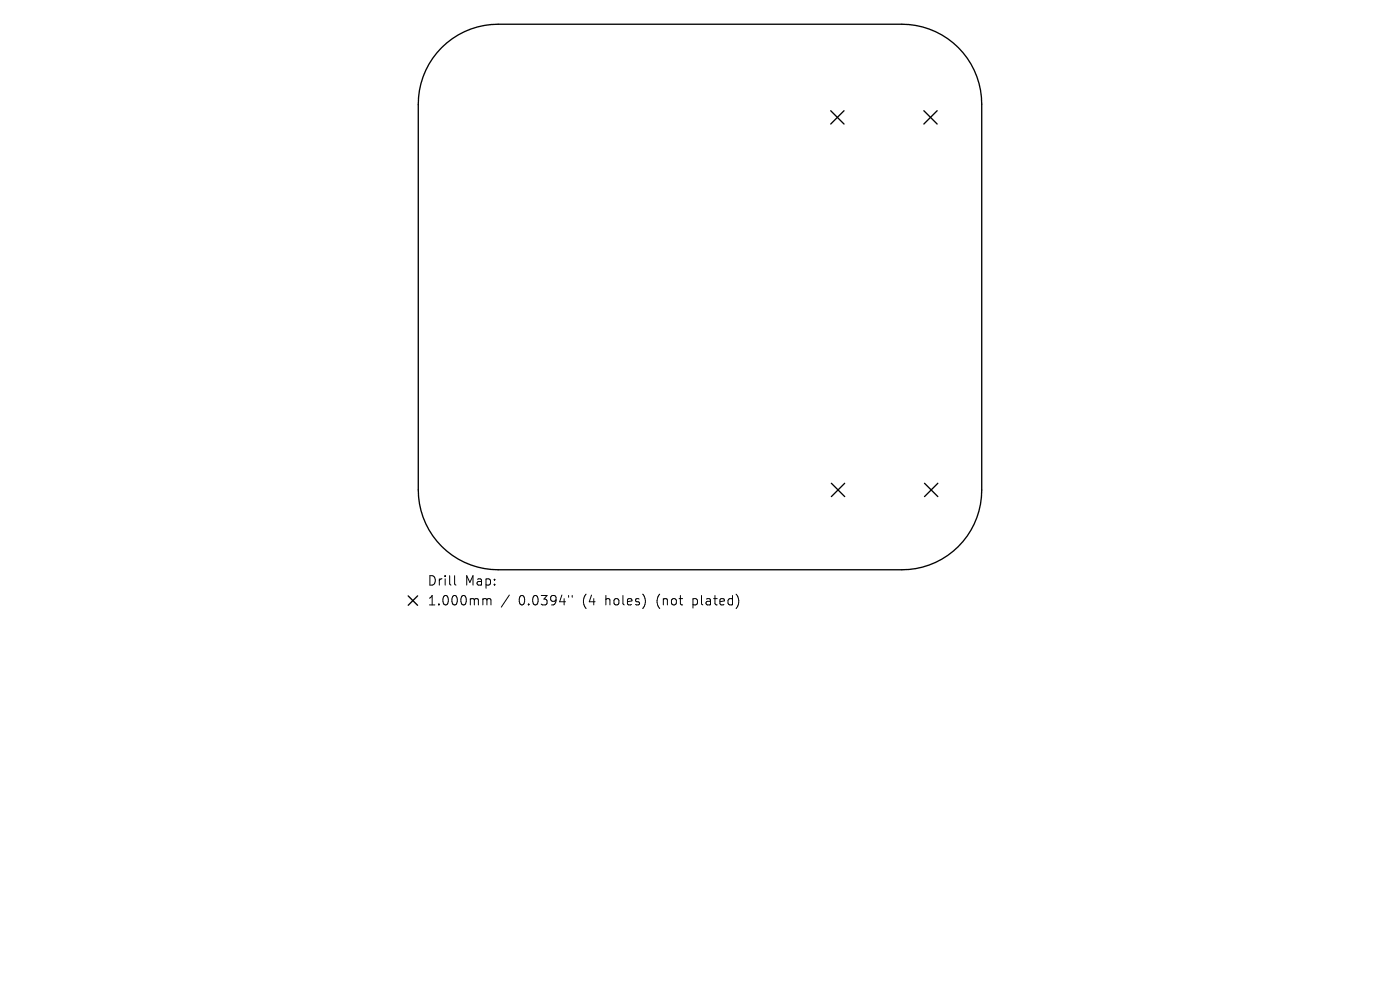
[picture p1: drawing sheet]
<svg xmlns="http://www.w3.org/2000/svg" width="297mm" height="210mm" viewBox="0 0 297 210" stroke-linecap="round" stroke-linejoin="round" font-family="sans-serif">
<defs><g id="words">
<g font-size="2.8">
<text x="90.6" y="124.5">Drill</text>
<text x="98.6" y="124.5">Map:</text>
<text x="90.6" y="128.7">1.000mm</text>
<text x="110" y="128.7">0.0394&quot;</text>
<text x="123.8" y="128.7">(4</text>
<text x="128.7" y="128.7">holes)</text>
<text x="139.8" y="128.7">(not</text>
<text x="147.6" y="128.7">plated)</text>
</g>
</g></defs>
<path d="M93.7 10.1a16.9 16.9 0 0 1 12-5h85.6a16.9 16.9 0 0 1 17 17v81.8a16.9 16.9 0 0 1-17 17h-85.6a16.9 16.9 0 0 1-17-17v-81.7a16.9 16.9 0 0 1 5-12.1zM176.2 23.5l2.9 2.8M179.1 23.5l-2.9 2.8M196 23.5l2.8 2.8M198.8 23.5l-2.8 2.8M176.4 102.5l2.8 2.8M179.2 102.5l-2.8 2.8M196.1 102.5l2.9 2.8M199 102.5l-2.9 2.8M86.6 126.4l2 2M88.6 126.4l-2 2" fill="none" stroke="#000" stroke-width=".28"/>
<path d="M96.4 122.1v1.7l.3 .3M102.7 127l.5 .1 .1 .2M103.3 127.3l.3-.3 .5 .1 .1 1.2M103.3 127.3v1M108.1 126.2l-1.8 2.6M120.6 126.3v.4M121.4 126.3v.4" fill="none" stroke="#000" stroke-width=".21"/>
<use href="#words"/>
</svg>
